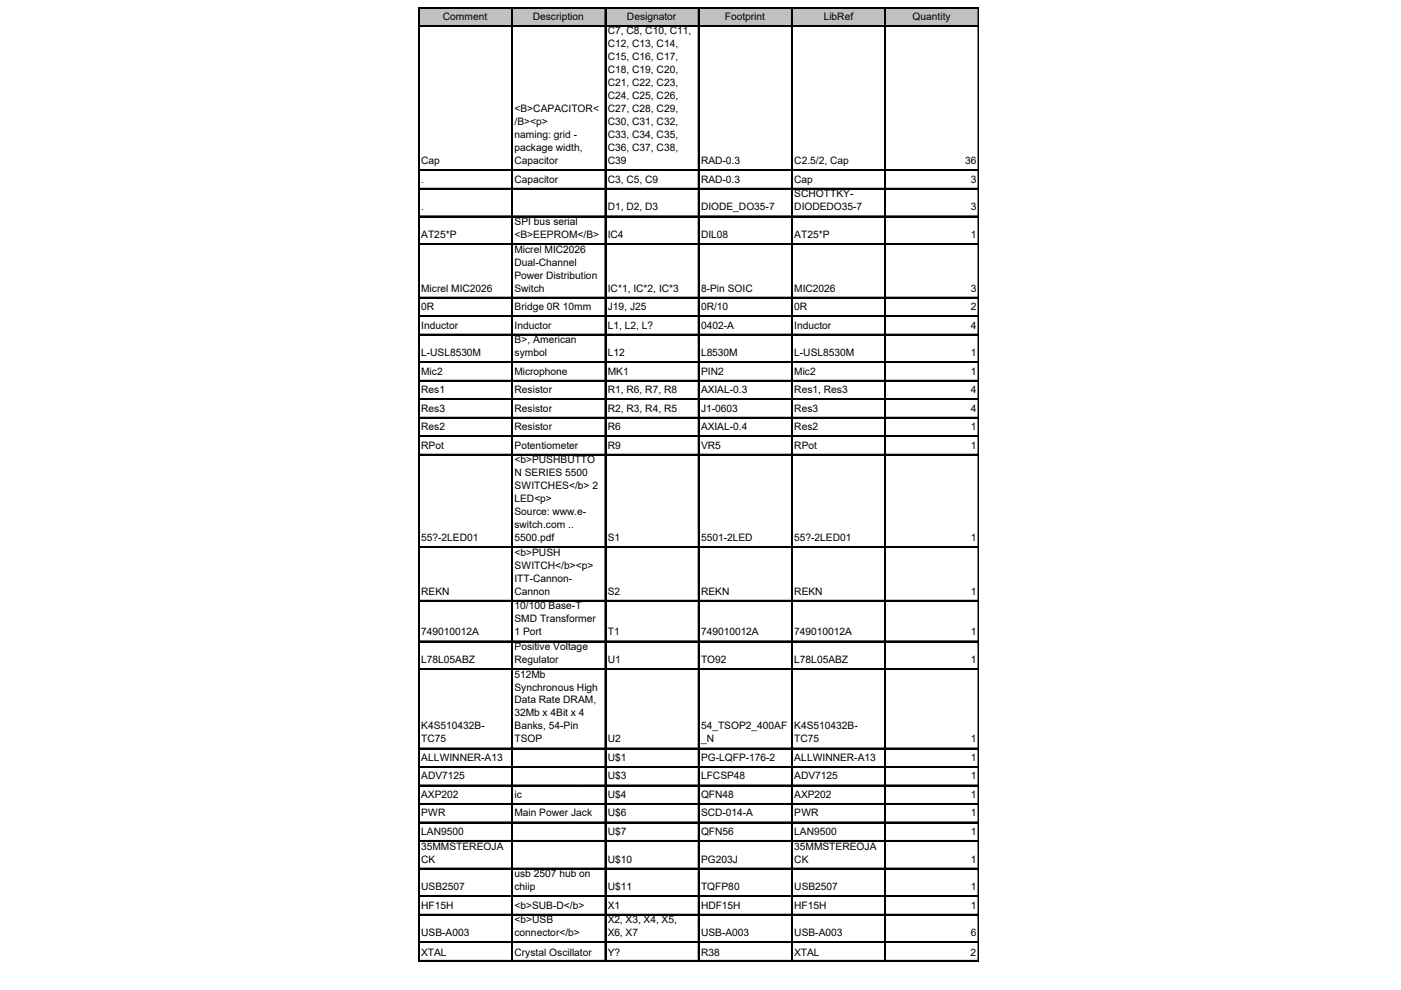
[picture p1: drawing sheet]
<svg xmlns="http://www.w3.org/2000/svg" width="297mm" height="210mm" viewBox="0 0 297 210" stroke-linecap="round" stroke-linejoin="round" font-family="sans-serif">
<defs><g id="words">
<g font-size="2.2">
<text x="93.9" y="4.3">Comment</text>
<text x="113" y="4.3">Description</text>
<text x="128.9" y="4.5">C1, C2, C4, C6,</text>
<text x="132.9" y="4.3">Designator</text>
<text x="153.7" y="4.3">Footprint</text>
<text x="174.6" y="4.3">LibRef</text>
<text x="193.5" y="4.3">Quantity</text>
<text x="128.9" y="7.3">C7, C8, C10, C11,</text>
<text x="128.9" y="10">C12, C13, C14,</text>
<text x="128.9" y="12.8">C15, C16, C17,</text>
<text x="128.9" y="15.5">C18, C19, C20,</text>
<text x="109.1" y="23.8">&lt;B&gt;CAPACITOR&lt;</text>
<text x="128.9" y="18.3">C21, C22, C23,</text>
<text x="128.9" y="21">C24, C25, C26,</text>
<text x="128.9" y="23.8">C27, C28, C29,</text>
<text x="109.1" y="26.6">/B&gt;&lt;p&gt;</text>
<text x="109.1" y="29.3">naming: grid -</text>
<text x="128.9" y="26.6">C30, C31, C32,</text>
<text x="128.9" y="29.3">C33, C34, C35,</text>
<text x="89.3" y="34.8">Cap</text>
<text x="109.1" y="32.1">package width,</text>
<text x="109.1" y="34.8">Capacitor</text>
<text x="128.9" y="32.1">C36, C37, C38,</text>
<text x="128.9" y="34.8">C39</text>
<text x="148.6" y="34.8">RAD-0.3</text>
<text x="168.4" y="34.8">C2.5/2, Cap</text>
<text x="204.6" y="34.8">36</text>
<text x="89.3" y="38.7">.</text>
<text x="109.1" y="38.7">Capacitor</text>
<text x="128.9" y="38.7">C3, C5, C9</text>
<text x="148.6" y="38.7">RAD-0.3</text>
<text x="168.4" y="38.7">Cap</text>
<text x="168.4" y="41.8">SCHOTTKY-</text>
<text x="205.9" y="38.7">3</text>
<text x="89.3" y="44.6">.</text>
<text x="109.1" y="47.7">SPI bus serial</text>
<text x="128.9" y="44.6">D1, D2, D3</text>
<text x="148.6" y="44.6">DIODE_DO35-7</text>
<text x="168.4" y="44.6">DIODEDO35-7</text>
<text x="205.9" y="44.6">3</text>
<text x="89.3" y="50.5">AT25*P</text>
<text x="109.1" y="50.5">&lt;B&gt;EEPROM&lt;/B&gt;</text>
<text x="109.1" y="53.6">Micrel MIC2026</text>
<text x="128.9" y="50.5">IC4</text>
<text x="148.6" y="50.5">DIL08</text>
<text x="168.4" y="50.5">AT25*P</text>
<text x="205.9" y="50.5">1</text>
<text x="109.1" y="56.3">Dual-Channel</text>
<text x="109.1" y="59.1">Power Distribution</text>
<text x="89.3" y="61.8">Micrel MIC2026</text>
<text x="89.3" y="65.7">0R</text>
<text x="109.1" y="61.8">Switch</text>
<text x="109.1" y="65.7">Bridge 0R 10mm</text>
<text x="128.9" y="61.8">IC*1, IC*2, IC*3</text>
<text x="128.9" y="65.7">J19, J25</text>
<text x="148.6" y="61.8">8-Pin SOIC</text>
<text x="148.6" y="65.7">0R/10</text>
<text x="168.4" y="61.8">MIC2026</text>
<text x="168.4" y="65.7">0R</text>
<text x="205.9" y="61.8">3</text>
<text x="205.9" y="65.7">2</text>
<text x="89.3" y="69.7">Inductor</text>
<text x="109.1" y="69.7">Inductor</text>
<text x="109.1" y="70">&lt;B&gt;INDUCTOR&lt;/</text>
<text x="128.9" y="69.7">L1, L2, L?</text>
<text x="148.6" y="69.7">0402-A</text>
<text x="168.4" y="69.7">Inductor</text>
<text x="205.9" y="69.7">4</text>
<text x="89.3" y="75.5">L-USL8530M</text>
<text x="109.1" y="72.8">B&gt;, American</text>
<text x="109.1" y="75.5">symbol</text>
<text x="128.9" y="75.5">L12</text>
<text x="148.6" y="75.5">L8530M</text>
<text x="168.4" y="75.5">L-USL8530M</text>
<text x="205.9" y="75.5">1</text>
<text x="89.3" y="79.4">Mic2</text>
<text x="89.3" y="83.4">Res1</text>
<text x="109.1" y="79.4">Microphone</text>
<text x="109.1" y="83.4">Resistor</text>
<text x="128.9" y="79.4">MK1</text>
<text x="128.9" y="83.4">R1, R6, R7, R8</text>
<text x="148.6" y="79.4">PIN2</text>
<text x="148.6" y="83.4">AXIAL-0.3</text>
<text x="168.4" y="79.4">Mic2</text>
<text x="168.4" y="83.4">Res1, Res3</text>
<text x="205.9" y="79.4">1</text>
<text x="205.9" y="83.4">4</text>
<text x="89.3" y="87.3">Res3</text>
<text x="109.1" y="87.3">Resistor</text>
<text x="128.9" y="87.3">R2, R3, R4, R5</text>
<text x="148.6" y="87.3">J1-0603</text>
<text x="168.4" y="87.3">Res3</text>
<text x="205.9" y="87.3">4</text>
<text x="89.3" y="91.2">Res2</text>
<text x="89.3" y="95.1">RPot</text>
<text x="109.1" y="91.2">Resistor</text>
<text x="109.1" y="95.1">Potentiometer</text>
<text x="128.9" y="91.2">R6</text>
<text x="128.9" y="95.1">R9</text>
<text x="148.6" y="91.2">AXIAL-0.4</text>
<text x="148.6" y="95.1">VR5</text>
<text x="168.4" y="91.2">Res2</text>
<text x="168.4" y="95.1">RPot</text>
<text x="205.9" y="91.2">1</text>
<text x="205.9" y="95.1">1</text>
<text x="109.1" y="98.2">&lt;b&gt;PUSHBUTTO</text>
<text x="109.1" y="101">N SERIES 5500</text>
<text x="109.1" y="103.7">SWITCHES&lt;/b&gt; 2</text>
<text x="109.1" y="106.5">LED&lt;p&gt;</text>
<text x="109.1" y="109.2">Source: www.e-</text>
<text x="109.1" y="112">switch.com ..</text>
<text x="89.3" y="114.7">55?-2LED01</text>
<text x="109.1" y="114.7">5500.pdf</text>
<text x="109.1" y="117.8">&lt;b&gt;PUSH</text>
<text x="128.9" y="114.7">S1</text>
<text x="148.6" y="114.7">5501-2LED</text>
<text x="168.4" y="114.7">55?-2LED01</text>
<text x="205.9" y="114.7">1</text>
<text x="109.1" y="120.6">SWITCH&lt;/b&gt;&lt;p&gt;</text>
<text x="109.1" y="123.3">ITT-Cannon-</text>
<text x="89.3" y="126.1">REKN</text>
<text x="109.1" y="126.1">Cannon</text>
<text x="109.1" y="129.2">10/100 Base-T</text>
<text x="109.1" y="132">SMD Transformer</text>
<text x="128.9" y="126.1">S2</text>
<text x="148.6" y="126.1">REKN</text>
<text x="168.4" y="126.1">REKN</text>
<text x="205.9" y="126.1">1</text>
<text x="89.3" y="134.7">749010012A</text>
<text x="109.1" y="134.7">1 Port</text>
<text x="109.1" y="137.8">Positive Voltage</text>
<text x="128.9" y="134.7">T1</text>
<text x="148.6" y="134.7">749010012A</text>
<text x="168.4" y="134.7">749010012A</text>
<text x="205.9" y="134.7">1</text>
<text x="89.3" y="140.6">L78L05ABZ</text>
<text x="109.1" y="140.6">Regulator</text>
<text x="109.1" y="143.7">512Mb</text>
<text x="128.9" y="140.6">U1</text>
<text x="148.6" y="140.6">TO92</text>
<text x="168.4" y="140.6">L78L05ABZ</text>
<text x="205.9" y="140.6">1</text>
<text x="109.1" y="146.4">Synchronous High</text>
<text x="109.1" y="149.2">Data Rate DRAM,</text>
<text x="89.3" y="154.7">K4S510432B-</text>
<text x="109.1" y="151.9">32Mb x 4Bit x 4</text>
<text x="109.1" y="154.7">Banks, 54-Pin</text>
<text x="148.6" y="154.7">54_TSOP2_400AF</text>
<text x="168.4" y="154.7">K4S510432B-</text>
<text x="89.3" y="157.4">TC75</text>
<text x="89.3" y="161.3">ALLWINNER-A13</text>
<text x="109.1" y="157.4">TSOP</text>
<text x="128.9" y="157.4">U2</text>
<text x="128.9" y="161.3">U$1</text>
<text x="148.6" y="157.4">_N</text>
<text x="148.6" y="161.3">PG-LQFP-176-2</text>
<text x="168.4" y="157.4">TC75</text>
<text x="168.4" y="161.3">ALLWINNER-A13</text>
<text x="205.9" y="157.4">1</text>
<text x="205.9" y="161.3">1</text>
<text x="89.3" y="165.3">ADV7125</text>
<text x="109.1" y="166.4">Allwinner a13 pwr</text>
<text x="128.9" y="165.3">U$3</text>
<text x="148.6" y="165.3">LFCSP48</text>
<text x="168.4" y="165.3">ADV7125</text>
<text x="205.9" y="165.3">1</text>
<text x="89.3" y="169.2">AXP202</text>
<text x="89.3" y="173.1">PWR</text>
<text x="109.1" y="169.2">ic</text>
<text x="109.1" y="173.1">Main Power Jack</text>
<text x="128.9" y="169.2">U$4</text>
<text x="128.9" y="173.1">U$6</text>
<text x="148.6" y="169.2">QFN48</text>
<text x="148.6" y="173.1">SCD-014-A</text>
<text x="168.4" y="169.2">AXP202</text>
<text x="168.4" y="173.1">PWR</text>
<text x="205.9" y="169.2">1</text>
<text x="205.9" y="173.1">1</text>
<text x="89.3" y="177">LAN9500</text>
<text x="128.9" y="177">U$7</text>
<text x="148.6" y="177">QFN56</text>
<text x="168.4" y="177">LAN9500</text>
<text x="205.9" y="177">1</text>
<text x="89.3" y="180.1">35MMSTEREOJA</text>
<text x="89.3" y="182.9">CK</text>
<text x="109.1" y="186">usb 2507 hub on</text>
<text x="128.9" y="182.9">U$10</text>
<text x="148.6" y="182.9">PG203J</text>
<text x="168.4" y="180.1">35MMSTEREOJA</text>
<text x="168.4" y="182.9">CK</text>
<text x="205.9" y="182.9">1</text>
<text x="89.3" y="188.7">USB2507</text>
<text x="109.1" y="188.7">chiip</text>
<text x="128.9" y="188.7">U$11</text>
<text x="148.6" y="188.7">TQFP80</text>
<text x="168.4" y="188.7">USB2507</text>
<text x="205.9" y="188.7">1</text>
<text x="89.3" y="192.7">HF15H</text>
<text x="109.1" y="192.7">&lt;b&gt;SUB-D&lt;/b&gt;</text>
<text x="109.1" y="195.8">&lt;b&gt;USB</text>
<text x="128.9" y="192.7">X1</text>
<text x="128.9" y="195.8">X2, X3, X4, X5,</text>
<text x="148.6" y="192.7">HDF15H</text>
<text x="168.4" y="192.7">HF15H</text>
<text x="205.9" y="192.7">1</text>
<text x="89.3" y="198.5">USB-A003</text>
<text x="89.3" y="202.8">XTAL</text>
<text x="109.1" y="198.5">connector&lt;/b&gt;</text>
<text x="109.1" y="202.8">Crystal Oscillator</text>
<text x="128.9" y="198.5">X6, X7</text>
<text x="128.9" y="202.8">Y?</text>
<text x="148.6" y="198.5">USB-A003</text>
<text x="148.6" y="202.8">R38</text>
<text x="168.4" y="198.5">USB-A003</text>
<text x="168.4" y="202.8">XTAL</text>
<text x="205.8" y="202.8">2</text>
<text x="205.9" y="198.5">6</text>
</g>
</g></defs>
<path d="M88.9 1.7h118.6v3.9h-118.6z" fill="#c0c0c0"/>
<g fill="none" stroke="#000" stroke-width=".21">
<path d="M88.7 1.5v202.4M89 1.5h118.5M89 5.4h118.5M108.5 1.8v202.1M128.3 1.8v202.1M148 1.8v202.1M167.8 1.8v202.1M187.6 1.8v202.1M207.4 1.8v202.1M89 36h118.5M89 39.9h118.5M89 45.8h118.5"/>
<path d="M89 51.6h118.5M89 63h118.5M89 66.9h118.5M89 70.8h118.5M89 76.7h118.5M89 80.6h118.5M89 84.5h118.5M89 88.5h118.5M89 92.4h118.5M89 96.3h118.5M89 115.9h118.5M89 127.3h118.5"/>
<path d="M89 135.9h118.5M89 141.8h118.5M89 158.6h118.5M89 162.5h118.5M89 166.4h118.5M89 170.4h118.5M89 174.3h118.5M89 178.2h118.5M89 184.1h118.5M89 189.9h118.5M89 193.8h118.5M89 199.7h118.5"/>
<path d="M89 203.6h118.5"/>
</g>
<path d="M88.8 1.5v202.4M108.6 1.8v202.1M128.4 1.8v202.1M148.2 1.8v202.1M167.9 1.8v202.1M187.7 1.8v202.1" fill="none" stroke="#000" stroke-width=".27"/>
<g fill="none" stroke="#000" stroke-width=".26">
<path d="M89 1.7h118.5M89 5.6h118.5M89 36.1h118.5M89 40h118.5M89 45.9h118.5M89 51.8h118.5M89 63.1h118.5M89 67.1h118.5M89 71h118.5M89 76.8h118.5M89 80.8h118.5M89 84.7h118.5"/>
<path d="M89 88.6h118.5M89 92.5h118.5M89 96.4h118.5M89 116h118.5M89 127.4h118.5M89 136h118.5M89 141.9h118.5M89 158.7h118.5M89 162.6h118.5M89 166.6h118.5M89 170.5h118.5M89 174.4h118.5"/>
<path d="M89 178.3h118.5M89 184.2h118.5M89 190h118.5M89 194h118.5M89 199.8h118.5M89 203.7h118.5"/>
</g>
<use href="#words"/>
</svg>
